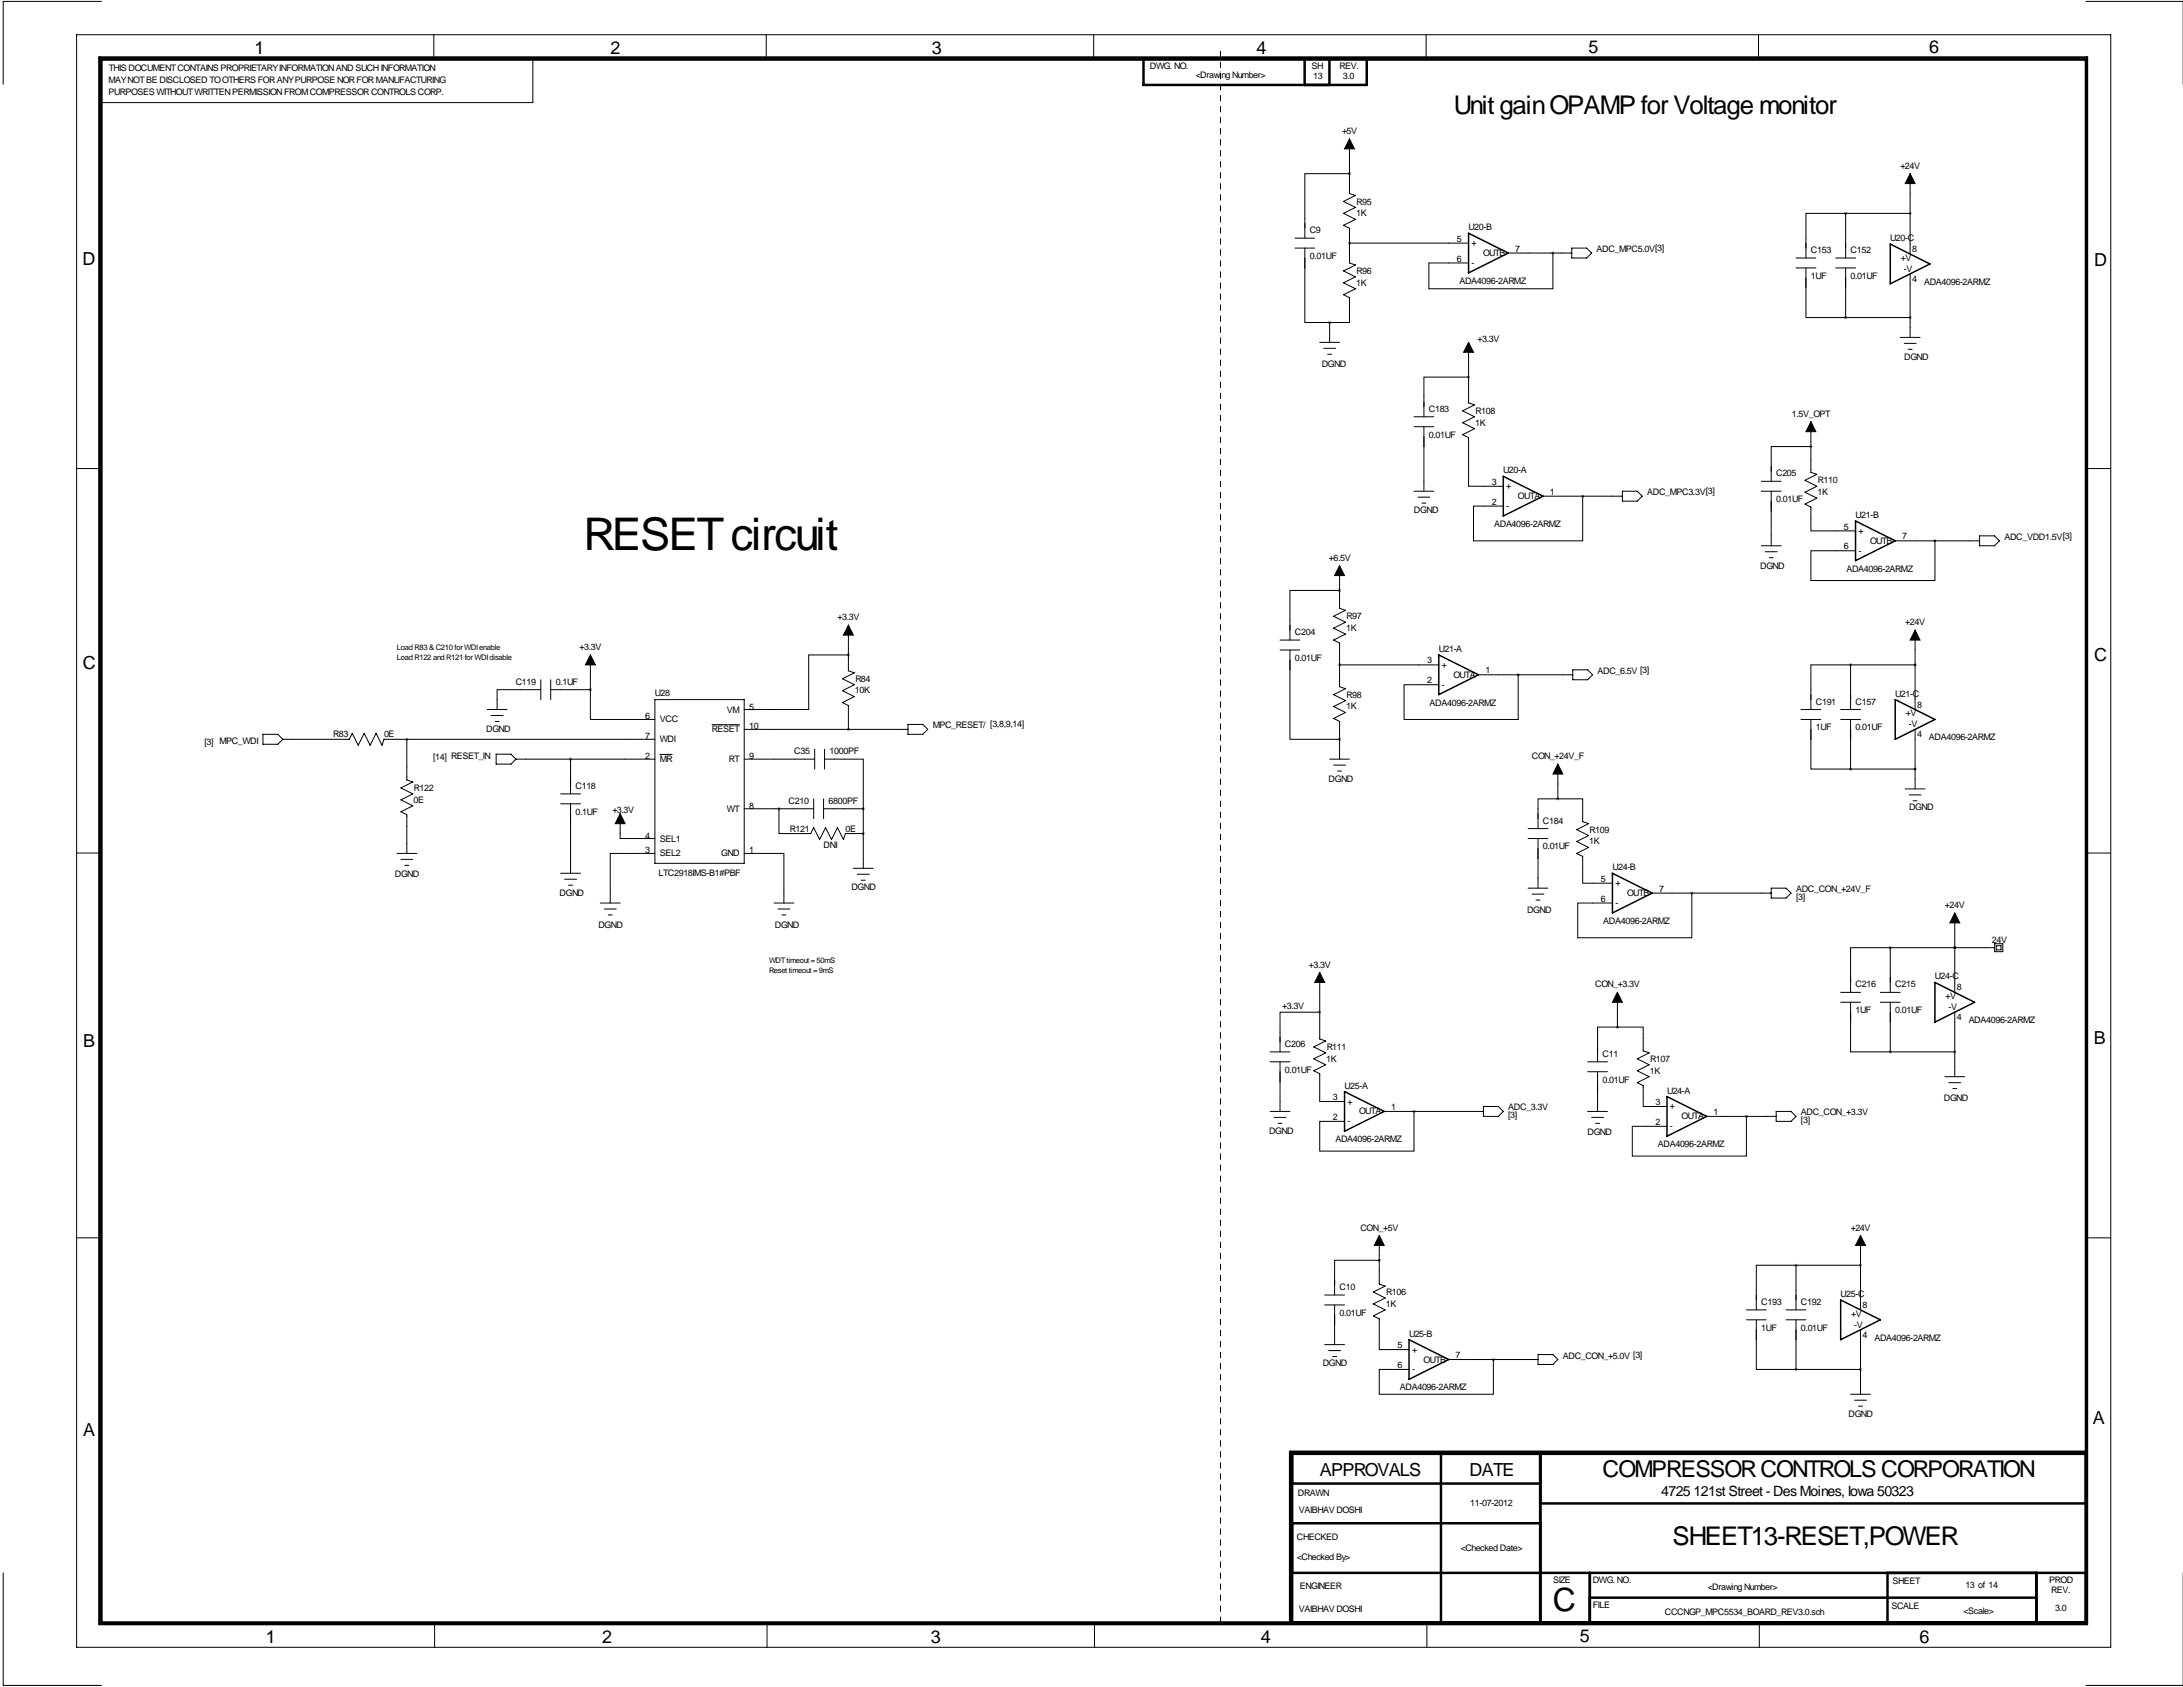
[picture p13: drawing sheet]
<svg xmlns="http://www.w3.org/2000/svg" width="559mm" height="432mm" viewBox="0 0 559 432" stroke-linecap="round" stroke-linejoin="round" font-family="sans-serif">
<defs><g id="words">
<text font-size="11.5" x="149.4" y="140.7">RESET circuit</text>
<text font-size="8.2" x="397.5" y="412.4">C</text>
<g font-size="6.6">
<text x="372.1" y="29.2">Unit gain OPAMP for Voltage monitor</text>
<text x="428.1" y="395.4">SHEET13-RESET,POWER</text>
</g>
<text font-size="5.9" x="410.2" y="378">COMPRESSOR CONTROLS CORPORATION</text>
<g font-size="4.6">
<text x="65.1" y="13.7">1</text>
<text x="156.3" y="13.7">2</text>
<text x="238.5" y="13.7">3</text>
<text x="321.6" y="13.7">4</text>
<text x="406.6" y="13.5">5</text>
<text x="493.8" y="13.5">6</text>
<text x="21.1" y="67.9">D</text>
<text x="536.1" y="68.1">D</text>
<text x="21.2" y="171.1">C</text>
<text x="536" y="169.2">C</text>
<text x="21.3" y="268.1">B</text>
<text x="535.9" y="267.2">B</text>
<text x="535.7" y="364.5">A</text>
<text x="21.3" y="367.5">A</text>
<text x="337.8" y="377.7">APPROVALS</text>
<text x="376.2" y="377.7">DATE</text>
<text x="68" y="420.6">1</text>
<text x="154.1" y="420.6">2</text>
<text x="238.3" y="420.6">3</text>
<text x="322.7" y="420.5">4</text>
<text x="404.4" y="420.4">5</text>
<text x="491.4" y="420.6">6</text>
</g>
<text font-size="3.6" x="425.2" y="383">4725 121st Street - Des Moines, Iowa 50323</text>
<g font-size="2.3">
<text x="294.3" y="17.6">DWG. NO.</text>
<text x="335.7" y="17.7">SH</text>
<text x="342.9" y="17.8">REV.</text>
<text x="27.8" y="21.1">MAY NOT BE DISCLOSED TO OTHERS FOR ANY PURPOSE NOR FOR MANUFACTURING</text>
<text x="27.9" y="18.3">THIS DOCUMENT CONTAINS PROPRIETARY INFORMATION AND SUCH INFORMATION</text>
<text x="306.1" y="20.1">&lt;Drawing Number&gt;</text>
<text x="336.1" y="20.3">13</text>
<text x="343.7" y="20.3">3.0</text>
<text x="27.8" y="24.2">PURPOSES WITHOUT WRITTEN PERMISSION FROM COMPRESSOR CONTROLS CORP.</text>
<text x="343.5" y="34.3">+5V</text>
<text x="486.4" y="43.2">+24V</text>
<text x="347.2" y="52.4">R95</text>
<text x="335.3" y="59.7">C9</text>
<text x="347.1" y="55.3">1K</text>
<text x="375.9" y="58.9">U20-B</text>
<text x="373" y="61.9">5</text>
<text x="376.7" y="63">+</text>
<text x="379.7" y="65.5">OUTB</text>
<text x="387.9" y="64.4">7</text>
<text x="408.7" y="64.5">ADC_MPC5.0V[3]</text>
<text x="463.5" y="64.8">C153</text>
<text x="473.7" y="64.8">C152</text>
<text x="483.9" y="61.7">U20-C</text>
<text x="489.5" y="64.5">8</text>
<text x="335.3" y="66.3">0.01UF</text>
<text x="347.2" y="70.2">R96</text>
<text x="373" y="67">6</text>
<text x="376.7" y="68.1">-</text>
<text x="463.5" y="71.4">1UF</text>
<text x="473.7" y="71.4">0.01UF</text>
<text x="486.6" y="66.8">+V</text>
<text x="487.4" y="69.6">-V</text>
<text x="347.1" y="73.1">1K</text>
<text x="373.6" y="72.6">ADA4096-2ARMZ</text>
<text x="489.5" y="72.1">4</text>
<text x="492.5" y="72.9">ADA4096-2ARMZ</text>
<text x="378.2" y="87.6">+3.3V</text>
<text x="338.3" y="94">DGND</text>
<text x="487.4" y="92.2">DGND</text>
<text x="365.8" y="105.4">C183</text>
<text x="377.7" y="106">R108</text>
<text x="458.7" y="106.7">1.5V_OPT</text>
<text x="365.8" y="112">0.01UF</text>
<text x="377.6" y="108.9">1K</text>
<text x="381.8" y="124.1">3</text>
<text x="384.8" y="121.2">U20-A</text>
<text x="385.6" y="125.2">+</text>
<text x="454.7" y="121.9">C205</text>
<text x="465.3" y="123.7">R110</text>
<text x="361.9" y="131.3">DGND</text>
<text x="381.8" y="129.2">2</text>
<text x="385.6" y="130.3">-</text>
<text x="388.5" y="127.8">OUTA</text>
<text x="396.7" y="126.6">1</text>
<text x="421.6" y="126.7">ADC_MPC3.3V[3]</text>
<text x="454.7" y="128.5">0.01UF</text>
<text x="465.2" y="126.7">1K</text>
<text x="382.5" y="134.9">ADA4096-2ARMZ</text>
<text x="472" y="135.5">5</text>
<text x="475" y="132.6">U21-B</text>
<text x="475.7" y="136.7">+</text>
<text x="340.1" y="143.5">+6.5V</text>
<text x="472" y="140.6">6</text>
<text x="475.7" y="141.7">-</text>
<text x="478.7" y="139.2">OUTB</text>
<text x="486.9" y="138.1">7</text>
<text x="513.1" y="138.2">ADC_VDD1.5V[3]</text>
<text x="450.6" y="145.5">DGND</text>
<text x="472.6" y="146.3">ADA4096-2ARMZ</text>
<text x="214.4" y="158.8">+3.3V</text>
<text x="344.6" y="161.5">1K</text>
<text x="344.7" y="158.5">R97</text>
<text x="487.7" y="160">+24V</text>
<text x="148.4" y="166.4">+3.3V</text>
<text x="331.5" y="162.6">C204</text>
<text x="368.3" y="166.9">U21-A</text>
<text x="331.5" y="169.2">0.01UF</text>
<text x="365.3" y="169.8">3</text>
<text x="369.1" y="170.9">+</text>
<text x="372" y="173.5">OUTA</text>
<text x="380.2" y="172.4">1</text>
<text x="408.9" y="172.5">ADC_6.5V [3]</text>
<text x="132" y="175.3">C119</text>
<text x="142.2" y="175.3">0.1UF</text>
<text x="167.6" y="178.1">U28</text>
<text x="218.8" y="177.5">10K</text>
<text x="218.9" y="174.5">R84</text>
<text x="344.7" y="178.6">R98</text>
<text x="365.3" y="174.9">2</text>
<text x="369.1" y="176">-</text>
<text x="485.1" y="178.3">U21-C</text>
<text x="165.2" y="184.1">6</text>
<text x="168.9" y="184.9">VCC</text>
<text x="186.1" y="182.4">VM</text>
<text x="191.8" y="181.6">5</text>
<text x="344.6" y="181.6">1K</text>
<text x="366" y="180.6">ADA4096-2ARMZ</text>
<text x="464.8" y="180.3">C191</text>
<text x="475" y="180.3">C157</text>
<text x="487.8" y="183.4">+V</text>
<text x="490.7" y="181.1">8</text>
<text x="52.4" y="190.8">[3] MPC_WDI</text>
<text x="85.3" y="188.7">R83</text>
<text x="98.3" y="188.7">0E</text>
<text x="124.5" y="187.5">DGND</text>
<text x="165.2" y="189.2">7</text>
<text x="168.9" y="190">WDI</text>
<text x="182.2" y="187.5">RESET</text>
<text x="191.8" y="186.7">10</text>
<text x="238.8" y="186.4">MPC_RESET/ [3,8,9,14]</text>
<text x="464.8" y="187">1UF</text>
<text x="475" y="187">0.01UF</text>
<text x="488.6" y="186.2">-V</text>
<text x="490.7" y="188.7">4</text>
<text x="493.8" y="189.5">ADA4096-2ARMZ</text>
<text x="110.9" y="194.6">[14] RESET_IN</text>
<text x="165.2" y="194.3">2</text>
<text x="168.9" y="195.1">MR</text>
<text x="186.6" y="195.1">RT</text>
<text x="191.8" y="194.3">9</text>
<text x="203.3" y="193">C35</text>
<text x="212.3" y="193">1000PF</text>
<text x="392.1" y="194.3">CON_+24V_F</text>
<text x="105.9" y="202.5">R122</text>
<text x="147.3" y="201.9">C118</text>
<text x="340.1" y="200.2">DGND</text>
<text x="105.8" y="205.4">0E</text>
<text x="147.3" y="208.5">0.1UF</text>
<text x="156.7" y="208">+3.3V</text>
<text x="186.1" y="207.8">WT</text>
<text x="191.8" y="207">8</text>
<text x="201.9" y="205.7">C210</text>
<text x="212.1" y="205.7">6800PF</text>
<text x="488.7" y="207.3">DGND</text>
<text x="165.2" y="214.6">4</text>
<text x="168.9" y="215.4">SEL1</text>
<text x="202.2" y="212.9">R121</text>
<text x="216.4" y="212.9">0E</text>
<text x="395" y="210.8">C184</text>
<text x="406.9" y="213.2">R109</text>
<text x="165.2" y="218.4">3</text>
<text x="168.9" y="219.2">SEL2</text>
<text x="184.6" y="219.2">GND</text>
<text x="191.8" y="218.4">1</text>
<text x="210.8" y="216.9">DNI</text>
<text x="395" y="217.4">0.01UF</text>
<text x="406.8" y="216.1">1K</text>
<text x="101.1" y="224.5">DGND</text>
<text x="168.6" y="224.3">LTC2918IMS-B1#PBF</text>
<text x="217.9" y="227.8">DGND</text>
<text x="409.8" y="225.7">5</text>
<text x="412.7" y="222.8">U24-B</text>
<text x="413.5" y="226.8">+</text>
<text x="143.3" y="229.4">DGND</text>
<text x="390.9" y="233.7">DGND</text>
<text x="409.8" y="230.8">6</text>
<text x="413.5" y="231.9">-</text>
<text x="416.5" y="229.4">OUTB</text>
<text x="424.7" y="228.2">7</text>
<text x="459.7" y="228.3">ADC_CON_+24V_F</text>
<text x="459.7" y="230.4">[3]</text>
<text x="497.9" y="232.4">+24V</text>
<text x="153.2" y="237.5">DGND</text>
<text x="198.4" y="237.5">DGND</text>
<text x="410.4" y="236.5">ADA4096-2ARMZ</text>
<text x="509.9" y="241.3">24V</text>
<text x="335.1" y="247.6">+3.3V</text>
<text x="495.3" y="250.7">U24-C</text>
<text x="408.4" y="252.7">CON_+3.3V</text>
<text x="475" y="252.7">C216</text>
<text x="485.1" y="252.7">C215</text>
<text x="498" y="255.8">+V</text>
<text x="500.9" y="253.5">8</text>
<text x="328.2" y="258.3">+3.3V</text>
<text x="475" y="259.3">1UF</text>
<text x="485.1" y="259.3">0.01UF</text>
<text x="498.8" y="258.6">-V</text>
<text x="500.9" y="261.1">4</text>
<text x="503.9" y="261.9">ADA4096-2ARMZ</text>
<text x="328.9" y="268">C206</text>
<text x="339.6" y="268.8">R111</text>
<text x="328.9" y="274.6">0.01UF</text>
<text x="339.5" y="271.7">1K</text>
<text x="410.2" y="270.5">C11</text>
<text x="422.3" y="274.8">1K</text>
<text x="422.4" y="271.8">R107</text>
<text x="341.2" y="281.6">3</text>
<text x="344.2" y="278.6">U25-A</text>
<text x="410.2" y="277.1">0.01UF</text>
<text x="426.7" y="279.9">U24-A</text>
<text x="497.6" y="281.7">DGND</text>
<text x="341.2" y="286.7">2</text>
<text x="344.9" y="282.7">+</text>
<text x="344.9" y="287.8">-</text>
<text x="347.9" y="285.2">OUTA</text>
<text x="356.1" y="284.1">1</text>
<text x="386.1" y="284.2">ADC_3.3V</text>
<text x="386.1" y="286.3">[3]</text>
<text x="423.8" y="282.9">3</text>
<text x="423.8" y="287.9">2</text>
<text x="427.5" y="284">+</text>
<text x="430.5" y="286.5">OUTA</text>
<text x="438.7" y="285.4">1</text>
<text x="461" y="285.5">ADC_CON_+3.3V</text>
<text x="461" y="287.5">[3]</text>
<text x="324.9" y="290.3">DGND</text>
<text x="341.8" y="292.4">ADA4096-2ARMZ</text>
<text x="406.4" y="290.6">DGND</text>
<text x="424.4" y="293.6">ADA4096-2ARMZ</text>
<text x="427.5" y="289.1">-</text>
<text x="348.2" y="315">CON_+5V</text>
<text x="473.7" y="315">+24V</text>
<text x="342.9" y="330.2">C10</text>
<text x="354.7" y="334.5">1K</text>
<text x="354.8" y="331.5">R106</text>
<text x="450.8" y="334">C193</text>
<text x="461" y="334">C192</text>
<text x="471.2" y="332">U25-C</text>
<text x="476.8" y="334.8">8</text>
<text x="342.9" y="336.8">0.01UF</text>
<text x="450.8" y="340.6">1UF</text>
<text x="461" y="340.6">0.01UF</text>
<text x="473.9" y="337.1">+V</text>
<text x="474.7" y="339.9">-V</text>
<text x="357.7" y="345.1">5</text>
<text x="360.7" y="342.1">U25-B</text>
<text x="361.4" y="346.2">+</text>
<text x="372.6" y="347.6">7</text>
<text x="400" y="347.7">ADC_CON_+5.0V [3]</text>
<text x="476.8" y="342.4">4</text>
<text x="479.8" y="343.2">ADA4096-2ARMZ</text>
<text x="338.6" y="349.8">DGND</text>
<text x="357.7" y="350.2">6</text>
<text x="361.4" y="351.3">-</text>
<text x="364.4" y="348.7">OUTB</text>
<text x="358.3" y="355.9">ADA4096-2ARMZ</text>
<text x="473.2" y="362.7">DGND</text>
<text x="332.2" y="383">DRAWN</text>
<text x="332.5" y="387.3">VAIBHAV DOSHI</text>
<text x="376.4" y="385.6">11-07-2012</text>
<text x="332" y="394.2">CHECKED</text>
<text x="332" y="399.3">&lt;Checked By&gt;</text>
<text x="373.9" y="397">&lt;Checked Date&gt;</text>
<text x="332.7" y="406.7">ENGINEER</text>
<text x="397.6" y="405.1">SIZE</text>
<text x="407.7" y="405.1">DWG. NO.</text>
<text x="437.1" y="406.9">&lt;Drawing Number&gt;</text>
<text x="484.4" y="405.4">SHEET</text>
<text x="503.1" y="406.4">13 of 14</text>
<text x="524.6" y="405.1">PROD</text>
<text x="525.1" y="407.7">REV.</text>
<text x="332.5" y="412.5">VAIBHAV DOSHI</text>
<text x="407.7" y="411.5">FILE</text>
<text x="426.2" y="413.3">CCCNGP_MPC5534_BOARD_REV3.0.sch</text>
<text x="484.2" y="411.7">SCALE</text>
<text x="502.7" y="413">&lt;Scale&gt;</text>
<text x="526.1" y="412.2">3.0</text>
</g>
<g font-size="2">
<text x="101.6" y="166.4">Load R83 &amp; C210 for WDI enable</text>
<text x="101.6" y="168.9">Load R122 and R121 for WDI disable</text>
<text x="196.8" y="246.4">WDT timeout = 50mS</text>
<text x="196.8" y="248.9">Reset timeout = 9mS</text>
</g>
</g></defs>
<path d="M312.4 415.3v-402.6" fill="none" stroke="#000" stroke-width=".26" stroke-dasharray="1.4 1.4"/>
<g fill="none" stroke="#000" stroke-width=".26">
<path d="M19.6 8.9h520.7v412.7h-520.7zM26 .4h-25.2v21.2M111 8.9v6.3M143.6 15.2h-7.2v11.1h-110.8M196.1 8.9v6.3M280 8.9v6.3M365 8.9v6.3M450.1 8.9v6.3M534 .4h24.8M345.4 35.6v13.9l1.6 .5-3.1 1.6 3.1 1.5-3.1 1.5 3.1 1.5-3.1 1.6 1.5 .7v8.9l1.6 .5-3.1 1.5 3.1 1.6-3.1 1.5 3.1 1.5-3.1 1.5 1.5 .8v6.4h-5M345.4 44.4h-11.4v16.6M472.4 54.6h-10.1v11.4"/>
<path d="M472.4 54.6v11.4M472.4 54.6h16.5M488.9 44.4v20.6M331.5 61h5M331.5 63.5h5M334 63.5v19.1h6.4M345.4 62.2h30.5M386.1 64.8h16.2M397.5 64.8v9.1h-31.7v-6.6h10.1M402.3 63.5h3.8l1.3 1.3-1.3 1.2h-3.8zM459.7 66h5.1M459.7 68.6h5.1"/>
<path d="M462.3 68.6v12.7h10.1M469.9 66h5.1M469.9 68.6h5.1M472.4 68.6v12.7M488.9 70.1v16.3M337.8 87.6h5.1M338.8 89.2h3.1M339.9 90.7h1M340.4 82.6v5M375.9 96.5h-11.4v10.2M375.9 87.6v15.5l1.5 .5-3 1.6 3 1.5-3 1.5 3 1.5-3 1.6 1.5 .7v12.5h8.9M472.4 81.3h16.5"/>
<path d="M486.4 86.4h5.1M487.4 87.9h3.1M488.4 89.4h1.1M19.7 119.9h6.4M361.9 106.7h5.1M361.9 109.2h5.1M364.5 109.2v16.5M463.5 107.9v13l1.6 .5-3.1 1.5 3.1 1.6-3.1 1.5 3.1 1.5-3.1 1.5 1.5 .8v6.1h11.5M463.5 114.3h-10.1v8.9M533.9 119.9h6.4M361.9 125.7h5.1M363 127.3h3"/>
<path d="M364 128.8h1M395 127h20.3M405.1 127v11.4h-27.9v-8.9h7.6M415.3 125.7h3.8l1.3 1.3-1.3 1.3h-3.8zM450.8 123.2h5.1M450.8 125.7h5.1M450.8 139.7h5.1M453.4 125.7v14M485.1 138.4h21.6M495.3 138.4v10.2h-31.8v-7.6h11.5M506.7 137.2h3.8l1.3 1.2-1.3 1.3h-3.8zM342.9 151.1h-12.7v12.7"/>
<path d="M342.9 144.8v10.9l1.5 .5-3 1.5 3 1.6-3 1.5 3 1.5-3 1.5 1.5 .8v11.2l1.5 .5-3 1.5 3 1.5-3 1.5 3 1.6-3 1.5 1.5 .8v9.6M451.9 141.2h3M452.9 142.7h1M138.4 176.5h-11.1v5.1M138.4 174v5.1M141 176.5h10.1M141 174v5.1M151.1 176.5v7.6h16.5M151.1 167.6v8.9M167.6 179.1h22.9v41.9h-22.9zM217.2 167.6h-10.2v14h-16.5M217.2 160v11.7l1.5 .5-3.1 1.5 3.1 1.6-3.1 1.5 3.1 1.5-3.1 1.5 1.6 .8v6.1"/>
<path d="M327.7 163.8h5M327.7 166.4h5M330.2 166.4v22.8h12.7M342.9 170.2h25.4M378.5 172.7h24.1M388.6 172.7v11.4h-29.2v-8.8h8.9M402.6 171.4h3.8l1.3 1.3-1.3 1.3h-3.8zM473.7 170.2h-10.2v11.4M473.7 170.2h16.5M473.7 170.2v11.4M490.2 161.3v20.3M67.3 188h3.8l1.3 1.2-1.3 1.3h-3.8z"/>
<path d="M72.4 189.2h17l.8-1.5 1.5 3.1 1.5-3.1 1.5 3.1 1.6-3.1 1.5 3.1 .5-1.6h69.3M104.1 189.2v10.4l1.6 .6-3.1 1.5 3.1 1.5-3.1 1.5 3.1 1.5-3.1 1.6 1.5 .7v9.9M124.7 181.6h5.1M125.7 183.1h3.1M126.7 184.7h1.1M127 193h3.8l1.3 1.3-1.3 1.3h-3.8zM132.1 194.3h35.5M146 194.3v8.9M168.9 193.1h3.2M182.2 185.5h7M190.5 186.7h41.9M190.5 194.3h18"/>
<path d="M208.5 191.8v5M211.1 194.3h9.9v12.7M211.1 191.8v5M232.4 185.4h3.8l1.3 1.3-1.3 1.3h-3.8zM340.4 194.3h5M341.4 195.8h3M342.4 197.4h1M398.8 195.6v8.9M461 184.1h5.1M461 181.6h5.1M463.5 184.1v12.7h10.2M471.2 184.1h5"/>
<path d="M471.2 181.6h5M473.7 184.1v12.7M473.7 196.8h16.5M490.2 186.7v15.2M19.6 218.3h6.4M101.6 218.4h5.1M102.6 220h3.1M143.5 203.2h5.1M143.5 205.7h5.1M146 205.7v17.8M158.7 208.3v6.3h8.9M167.6 218.4h-11.4v12.7"/>
<path d="M190.5 218.4h10.2v12.7M190.5 207h17.8M199.4 207v6.4h8.1l.8-1.6 1.5 3.1 1.5-3.1 1.6 3.1 1.5-3.1 1.5 3.1 .5-1.5h4.6M208.3 204.5v5M210.8 207h10.2M210.8 204.5v5M221 207v15.2M391.2 214.6h5M391.2 212.1h5M393.7 214.6v12.7M398.8 204.5h6.3v5.8l1.6 .5-3.1 1.5 3.1 1.6-3.1 1.5 3.1 1.5-3.1 1.5 1.5 .8v6.9h7.6M398.8 204.5h-5.1v7.6"/>
<path d="M487.7 201.9h5.1M488.7 203.5h3M489.7 205h1M533.8 218.3h6.4M103.6 221.5h1M143.5 223.5h5.1M144.5 225h3.1M145.5 226.6h1.1M153.7 231.1h5M154.7 232.7h3M155.7 234.2h1M198.1 231.1h5.1"/>
<path d="M199.1 232.7h3.1M200.2 234.2h1M218.4 222.2h5.1M219.5 223.8h3M220.5 225.3h1M391.2 227.3h5M392.2 228.9h3M393.2 230.4h1M422.9 228.6h30.5M433.1 228.6v11.4h-29.2v-8.9h8.8M453.4 227.3h3.8l1.3 1.3-1.3 1.3h-3.8zM500.4 233.7v20.3"/>
<path d="M337.8 259.1h-10.1v10.1M337.8 248.9v17l1.5 .5-3 1.6 3 1.5-3 1.5 3 1.5-3 1.6 1.5 .7v7.1h6.4M414 254v8.9M471.2 254h5M471.2 256.5h5M473.7 256.5v12.7h10.2M481.3 254h5.1M481.3 256.5h5.1M483.9 242.6h-10.2v11.4M483.9 242.6v11.4M483.9 256.5v12.7M483.9 242.6h26.6"/>
<path d="M500.4 242.6h.1M500.4 259.1v16.5M510.6 241.5v2.1h2.1v-2h-2.1M511 242v1.1h1.2v-1h-1.2M325.1 271.8h5.1M325.1 269.2h5.1M327.7 271.8v12.7M406.4 271.8h5.1M406.4 274.3h5.1M408.9 274.3v10.2M414 262.9h-5.1v8.9M414 262.9h6.6v6.1l1.5 .5-3 1.5 3 1.5-3 1.6 3 1.5-3 1.5 1.5 .8v5.3h6.1"/>
<path d="M483.9 269.2h16.5M497.8 275.6h5.1M498.9 277.1h3M499.9 278.6h1M325.1 284.5h5.1M326.1 286h3.1M327.2 287.5h1M354.3 284.5h25.4M361.9 284.5v10.1h-24.1v-7.6h6.4M379.7 283.2h3.8l1.3 1.3-1.3 1.3h-3.8zM406.4 284.5h5.1M407.4 286h3.1"/>
<path d="M408.4 287.5h1M436.9 285.8h17.8M447 285.8v10.1h-29.2v-7.6h8.9M454.7 284.5h3.8l1.2 1.3-1.2 1.2h-3.8zM19.6 316.8h6.4M353.1 316.2v12.5l1.5 .5-3.1 1.5 3.1 1.5-3.1 1.6 3.1 1.5-3.1 1.5 1.6 .8v7.8h7.6M476.2 316.2v19.1M533.8 316.8h6.4M339.1 331.5h5.1M339.1 334h5.1M341.6 334v10.2M353.1 322.6h-11.5v8.9"/>
<path d="M447 335.3h5.1M447 337.8h5.1M449.6 337.8v12.7h10.1M457.2 335.3h5.1M457.2 337.8h5.1M459.7 323.8h-10.1v11.5M459.7 323.8v11.5M459.7 337.8v12.7M459.7 323.8h16.5M339.1 344.2h5.1M340.1 345.7h3.1M341.1 347.2h1"/>
<path d="M370.8 348h22.9M382.3 348v8.9h-29.2v-6.4h7.6M393.7 346.7h3.8l1.3 1.3-1.3 1.2h-3.8zM459.7 350.5h16.5M473.7 356.9h5.1M474.7 358.4h3.1M475.7 359.9h1.1M476.2 340.4v16.5M.8 402.6v28.8h25.2M111.3 415.3v6.3M196.3 415.3v6.3M280.2 415.3v6.3"/>
<path d="M365.3 415.3v6.3M450.3 415.3v6.3M534 431.4h24.8"/>
</g>
<g fill="none" stroke="#000" stroke-width=".63">
<path d="M25.5 14.7h508.7v401h-508.7zM26 15.2h508v400.1h-508zM292.7 15h57.2v6.7h-57.2zM334 21.7v-6.7h6.3v6.7M330.8 379.7h63.5M368.9 372.1v43.2M394.3 372.1v43.2M534 372.1h-203.2v43.2M534 371.6h-203.7v43.7M330.8 389.9h63.5M394.3 384.8h139.7M330.8 402.6h203.2"/>
<path d="M407 402.6v12.7M407 408.9h114.3M483.2 402.6v12.7M521.3 402.6v12.7"/>
</g>
<path d="M375.9 59.7l10.2 5.1-10.2 5zM483.9 62.5l10.1 5.1-10.1 5zM384.8 121.9l10.2 5.1-10.2 5.1zM475 133.3l10.1 5.1-10.1 5.1zM368.3 167.6l10.2 5.1-10.2 5.1zM485.1 179.1l10.2 5-10.2 5.1zM412.7 223.5l10.2 5.1-10.2 5.1zM495.3 251.5l10.2 5-10.2 5.1zM344.2 279.4l10.1 5.1-10.1 5.1zM426.7 280.7l10.2 5.1-10.2 5zM471.2 332.7l10.1 5.1-10.1 5.1zM360.7 342.9l10.1 5.1-10.1 5.1z" fill="none" stroke="#000" stroke-width=".38"/>
<g fill="#000" stroke="#000" stroke-width=".26">
<path d="M345.4 35.6l1.3 2.5h-2.5zM488.9 44.4l1.3 2.6h-2.5zM375.9 87.6l1.3 2.6h-2.6zM463.5 107.9l1.3 2.6h-2.5zM342.9 144.8l1.3 2.5h-2.6zM151.1 167.6l1.3 2.6h-2.5zM217.2 160l1.2 2.6h-2.5zM490.2 161.3l1.3 2.5h-2.6zM398.8 195.6l1.2 2.5h-2.5zM158.7 208.3l1.3 2.5h-2.5zM500.4 233.7l1.2 2.5h-2.5zM337.8 248.9l1.3 2.6h-2.6z"/>
<path d="M414 254l1.3 2.5h-2.6zM353.1 316.2l1.2 2.6h-2.5zM476.2 316.2l1.3 2.6h-2.5z"/>
</g>
<path d="M217.1 186.7a.05 .05 0 0 0 .1 0 .05 .05 0 0 0-.1 0zM151.1 176.5a.05 .05 0 0 0 .1 0 .05 .05 0 0 0-.1 0zM104.1 189.2a.05 .05 0 0 0 .1 0 .05 .05 0 0 0-.1 0zM405.1 127a.05 .05 0 0 0 .1 0 .05 .05 0 0 0-.1 0zM433 228.6a.05 .05 0 0 0 .1 0 .05 .05 0 0 0-.1 0zM447 285.8a.05 .05 0 0 0 .1 0 .05 .05 0 0 0-.1 0zM382.2 348a.05 .05 0 0 0 .1 0 .05 .05 0 0 0-.1 0zM345.4 62.2a.05 .05 0 0 0 .1 0 .05 .05 0 0 0-.1 0zM345.4 44.5a.05 .05 0 0 0 .1 0 .05 .05 0 0 0-.1 0zM353 322.6a.05 .05 0 0 0 .1 0 .05 .05 0 0 0-.1 0zM340.3 82.6a.05 .05 0 0 0 .1 0 .05 .05 0 0 0-.1 0zM463.5 114.3a.05 .05 0 0 0 .1 0 .05 .05 0 0 0-.1 0zM361.9 284.5a.05 .05 0 0 0 .1 0 .05 .05 0 0 0-.1 0zM488.9 54.6a.05 .05 0 0 0 .1 0 .05 .05 0 0 0-.1 0zM472.4 54.6a.05 .05 0 0 0 .1 0 .05 .05 0 0 0-.1 0zM488.9 81.3a.05 .05 0 0 0 .1 0 .05 .05 0 0 0-.1 0zM472.4 81.3a.05 .05 0 0 0 .1 0 .05 .05 0 0 0-.1 0zM459.7 323.9a.05 .05 0 0 0 .1 0 .05 .05 0 0 0-.1 0zM459.7 350.5a.05 .05 0 0 0 .1 0 .05 .05 0 0 0-.1 0zM476.2 323.8a.05 .05 0 0 0 .1 0 .05 .05 0 0 0-.1 0zM476.2 350.5a.05 .05 0 0 0 .1 0 .05 .05 0 0 0-.1 0zM483.8 242.6a.05 .05 0 0 0 .1 0 .05 .05 0 0 0-.1 0zM483.8 269.2a.05 .05 0 0 0 .1 0 .05 .05 0 0 0-.1 0zM146 194.3a.05 .05 0 0 0 .1 0 .05 .05 0 0 0-.1 0zM217.1 167.6a.05 .05 0 0 0 .1 0 .05 .05 0 0 0-.1 0z" fill="#000" stroke="#000" stroke-width=".63"/>
<use href="#words"/>
</svg>
